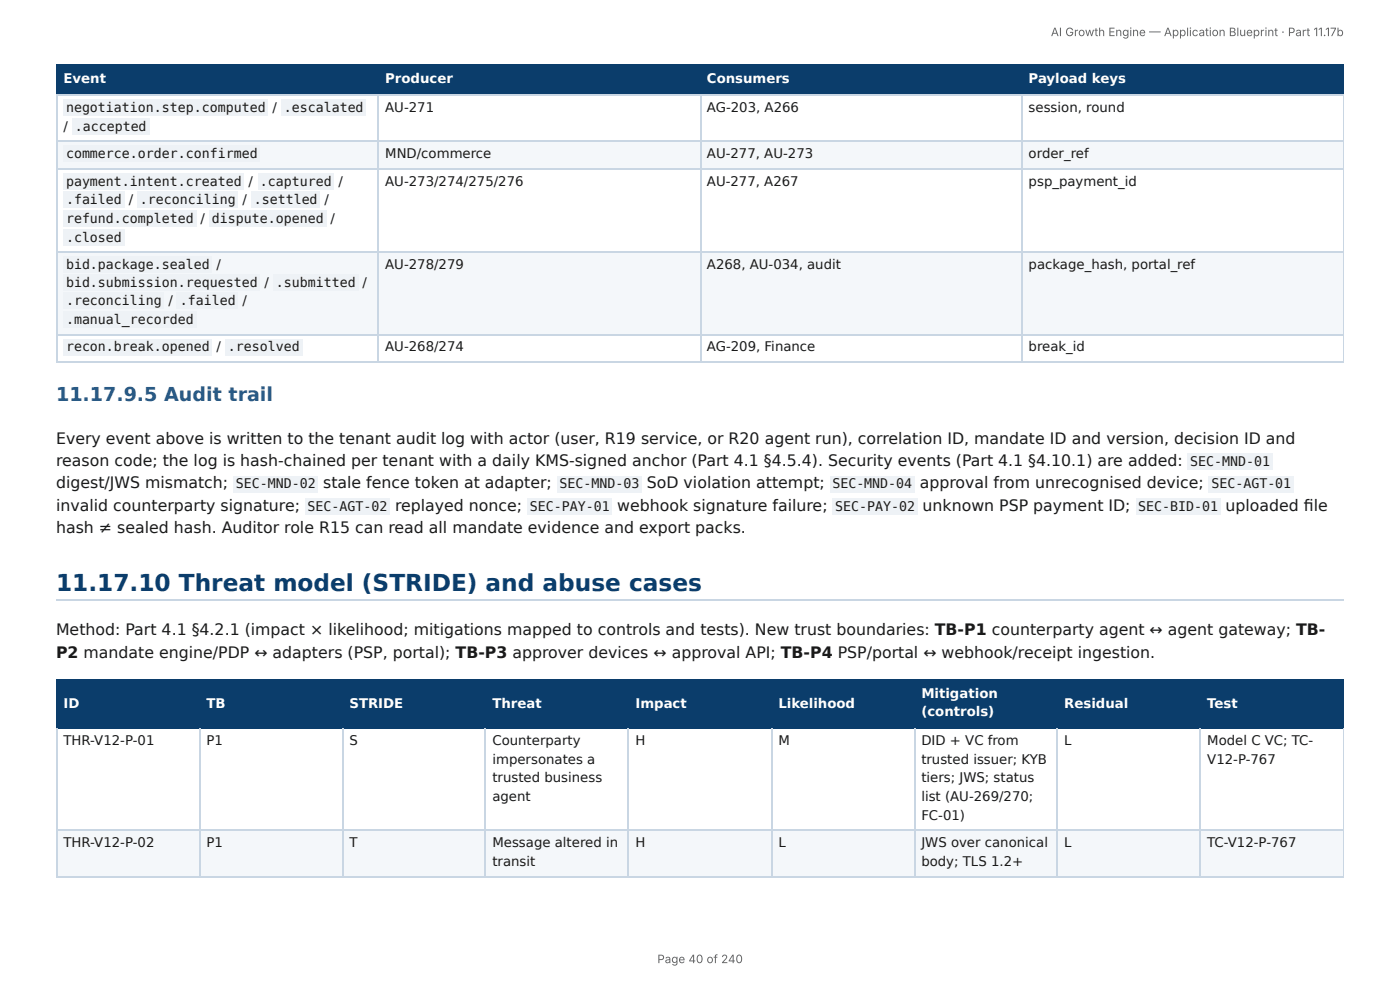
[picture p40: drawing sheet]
<svg xmlns="http://www.w3.org/2000/svg" width="297mm" height="210mm" viewBox="0 0 297 210" stroke-linecap="round" stroke-linejoin="round" font-family="sans-serif">
<defs><g id="words">
<text font-size="4.9" fill="#0b3d6b" x="11.9" y="125.4">11.17.10 Threat model (STRIDE) and abuse cases</text>
<text font-size="4.1" fill="#1f5a8c" x="11.9" y="85.2">11.17.9.5 Audit trail</text>
<g font-size="3.3" fill="#1a1a1a">
<text x="11.9" y="94.2">Every event above is written to the tenant audit log with actor (user, R19 service, or R20 agent run), correlation ID, mandate ID and version, decision ID and</text>
<text x="11.9" y="99">reason code; the log is hash-chained per tenant with a daily KMS-signed anchor (Part 4.1 §4.5.4). Security events (Part 4.1 §4.10.1) are added:</text>
<text x="11.9" y="103.7">digest/JWS mismatch;</text>
<text x="68.6" y="103.7">stale fence token at adapter;</text>
<text x="137.4" y="103.7">SoD violation attempt;</text>
<text x="195.4" y="103.7">approval from unrecognised device;</text>
<text x="11.9" y="108.5">invalid counterparty signature;</text>
<text x="11.9" y="113.2">hash ≠ sealed hash. Auditor role R15 can read all mandate evidence and export packs.</text>
<text x="83.9" y="108.5">replayed nonce;</text>
<text x="131.1" y="108.5">webhook signature failure;</text>
<text x="196" y="108.5">unknown PSP payment ID;</text>
<text x="260.3" y="108.5">uploaded fi le</text>
<text x="11.9" y="134.9">Method: Part 4.1 §4.2.1 (impact × likelihood; mitigations mapped to controls and tests). New trust boundaries: TB-P1 counterparty agent ↔︎</text>
<text x="248" y="134.9">agent gateway; TB-</text>
<text x="11.9" y="139.7">P2 mandate engine/PDP ↔︎</text>
<text x="57.9" y="139.7">adapters (PSP, portal); TB-P3 approver devices ↔︎</text>
<text x="142.7" y="139.7">approval API; TB-P4 PSP/portal ↔︎</text>
<text x="200" y="139.7">webhook/receipt ingestion.</text>
</g>
<g font-size="2.8" fill="#fff">
<text x="13.5" y="17.7">Event</text>
<text x="81.8" y="17.7">Producer</text>
<text x="150.2" y="17.7">Consumers</text>
<text x="218.5" y="17.7">Payload keys</text>
<text x="195.7" y="148.2">Mitigation</text>
<text x="13.5" y="150.3">ID</text>
<text x="43.9" y="150.3">TB</text>
<text x="74.2" y="150.3">STRIDE</text>
<text x="104.6" y="150.3">Threat</text>
<text x="135" y="150.3">Impact</text>
<text x="165.3" y="150.3">Likelihood</text>
<text x="195.7" y="152.1">(controls)</text>
<text x="226" y="150.3">Residual</text>
<text x="256.4" y="150.3">Test</text>
</g>
<g font-size="2.8" fill="#1a1a1a">
<text x="14" y="23.8">negotiation.step.computed</text>
<text x="57.9" y="23.8">/</text>
<text x="60.3" y="23.8">.escalated</text>
<text x="81.8" y="23.8">AU-271</text>
<text x="150.2" y="23.8">AG-203, A266</text>
<text x="218.5" y="23.8">session, round</text>
<text x="13.5" y="27.8">/</text>
<text x="15.9" y="27.8">.accepted</text>
<text x="14" y="33.6">commerce.order.confirmed</text>
<text x="81.8" y="33.6">MND/commerce</text>
<text x="150.2" y="33.6">AU-277, AU-273</text>
<text x="218.5" y="33.6">order_ref</text>
<text x="14" y="39.4">payment.intent.created</text>
<text x="52.8" y="39.4">/</text>
<text x="55.2" y="39.4">.captured</text>
<text x="71.9" y="39.4">/</text>
<text x="81.8" y="39.4">AU-273/274/275/276</text>
<text x="150.2" y="39.4">AU-277, A267</text>
<text x="218.5" y="39.4">psp_payment_id</text>
<text x="14" y="43.4">.failed</text>
<text x="14" y="47.4">refund.completed</text>
<text x="27.3" y="43.4">/</text>
<text x="29.7" y="43.4">.reconciling</text>
<text x="42.6" y="47.4">/</text>
<text x="45" y="47.4">dispute.opened</text>
<text x="51.5" y="43.4">/</text>
<text x="53.9" y="43.4">.settled</text>
<text x="68.9" y="43.4">/</text>
<text x="70.2" y="47.4">/</text>
<text x="14" y="51.3">.closed</text>
<text x="14" y="57.2">bid.package.sealed</text>
<text x="46" y="57.2">/</text>
<text x="81.8" y="57.2">AU-278/279</text>
<text x="150.2" y="57.2">A268, AU-034, audit</text>
<text x="218.5" y="57.2">package_hash, portal_ref</text>
<text x="14" y="60.9">bid.submission.requested</text>
<text x="14" y="64.8">.reconciling</text>
<text x="35.8" y="64.8">/</text>
<text x="38.2" y="64.8">.failed</text>
<text x="51.5" y="64.8">/</text>
<text x="56.2" y="60.9">/</text>
<text x="58.6" y="60.9">.submitted</text>
<text x="77" y="60.9">/</text>
<text x="14" y="68.8">.manual_recorded</text>
<text x="14" y="74.6">recon.break.opened</text>
<text x="46" y="74.6">/</text>
<text x="48.4" y="74.6">.resolved</text>
<text x="81.8" y="74.6">AU-268/274</text>
<text x="150.2" y="74.6">AG-209, Finance</text>
<text x="218.5" y="74.6">break_id</text>
<text x="252.8" y="99">SEC-MND-01</text>
<text x="50.1" y="103.7">SEC-MND-02</text>
<text x="118.8" y="103.7">SEC-MND-03</text>
<text x="176.8" y="103.7">SEC-MND-04</text>
<text x="257.3" y="103.7">SEC-AGT-01</text>
<text x="65.3" y="108.5">SEC-AGT-02</text>
<text x="112.5" y="108.5">SEC-PAY-01</text>
<text x="177.4" y="108.5">SEC-PAY-02</text>
<text x="241.7" y="108.5">SEC-BID-01</text>
<text x="13.5" y="158.2">THR-V12-P-01</text>
<text x="43.9" y="158.2">P1</text>
<text x="74.2" y="158.2">S</text>
<text x="104.6" y="158.2">Counterparty</text>
<text x="135" y="158.2">H</text>
<text x="165.3" y="158.2">M</text>
<text x="195.7" y="158.2">DID + VC from</text>
<text x="226" y="158.2">L</text>
<text x="256.4" y="158.2">Model C VC; TC-</text>
<text x="104.6" y="162.2">impersonates a</text>
<text x="104.6" y="166.2">trusted business</text>
<text x="195.7" y="162.2">trusted issuer; KYB</text>
<text x="195.7" y="166.2">tiers; JWS; status</text>
<text x="256.4" y="162.2">V12-P-767</text>
<text x="104.6" y="170.1">agent</text>
<text x="195.7" y="170.1">list (AU-269/270;</text>
<text x="13.5" y="179.9">THR-V12-P-02</text>
<text x="43.9" y="179.9">P1</text>
<text x="74.2" y="179.9">T</text>
<text x="104.6" y="179.9">Message altered in</text>
<text x="135" y="179.9">H</text>
<text x="165.3" y="179.9">L</text>
<text x="195.7" y="174.1">FC-01)</text>
<text x="195.7" y="179.9">JWS over canonical</text>
<text x="226" y="179.9">L</text>
<text x="256.4" y="179.9">TC-V12-P-767</text>
<text x="104.6" y="183.9">transit</text>
<text x="195.7" y="183.9">body; TLS 1.2+</text>
</g>
<g font-size="2.5" fill="#666">
<text x="223.2" y="7.7">AI Growth Engine — Application Blueprint · Part 11.17b</text>
<text x="139.6" y="204.5">Page 40 of 240</text>
</g>
</g></defs>
<g fill="#0b3d6b">
<path d="M12.2 14h68.2v6.1h-68.2z"/>
<path d="M80.4 14h68.3v6.1h-68.3z"/>
<path d="M148.7 14h68.3v6.1h-68.3z"/>
<path d="M217 14h68.4v6.1h-68.4z"/>
</g>
<g fill="#f4f7fa">
<path d="M12.2 29.9h68.2v5.8h-68.2z"/>
<path d="M80.4 29.9h68.3v5.8h-68.3z"/>
<path d="M148.7 29.9h68.3v5.8h-68.3z"/>
<path d="M217 29.9h68.4v5.8h-68.4z"/>
<path d="M12.2 53.4h68.2v17.8h-68.2z"/>
<path d="M80.4 53.4h68.3v17.8h-68.3z"/>
<path d="M148.7 53.4h68.3v17.8h-68.3z"/>
<path d="M217 53.4h68.4v17.8h-68.4z"/>
</g>
<path d="M11.9 13.9h273.5M12 13.8v6.6M80.3 13.8v6.6M148.8 13.8v6.6M217.1 13.8v6.6M11.9 20.2h273.5" fill="none" stroke="#0b3d6b" stroke-width=".26"/>
<path d="M285.3 13.8v6.6" fill="none" stroke="#0b3d6b" stroke-width=".21"/>
<path d="M11.9 20.2h273.5M11.9 30h273.5M11.9 35.9h273.5M12 20.4v56.6M80.3 20.4v56.6M148.8 20.4v56.6M217.1 20.4v56.6M11.9 53.6h273.5M11.9 71h273.5M11.9 76.9h273.5M11.9 127.4h273.5" fill="none" stroke="#c9d6e3" stroke-width=".26"/>
<path d="M285.3 20.4v56.6" fill="none" stroke="#c9d6e3" stroke-width=".21"/>
<g fill="#0b3d6b">
<path d="M12.2 144.5h30.1v10.3h-30.1z"/>
<path d="M42.3 144.5h30.5v10.3h-30.5z"/>
<path d="M72.8 144.5h30.4v10.3h-30.4z"/>
<path d="M103.2 144.5h30.4v10.3h-30.4z"/>
<path d="M133.6 144.5h30.2v10.3h-30.2z"/>
<path d="M163.8 144.5h30.4v10.3h-30.4z"/>
<path d="M194.2 144.5h30.4v10.3h-30.4z"/>
<path d="M224.6 144.5h30.5v10.3h-30.5z"/>
<path d="M255.1 144.5h30.3v10.3h-30.3z"/>
</g>
<g fill="#f4f7fa">
<path d="M12.2 176.2h30.1v9.8h-30.1z"/>
<path d="M42.3 176.2h30.5v9.8h-30.5z"/>
<path d="M72.8 176.2h30.4v9.8h-30.4z"/>
<path d="M103.2 176.2h30.4v9.8h-30.4z"/>
<path d="M133.6 176.2h30.2v9.8h-30.2z"/>
<path d="M163.8 176.2h30.4v9.8h-30.4z"/>
<path d="M194.2 176.2h30.4v9.8h-30.4z"/>
<path d="M224.6 176.2h30.5v9.8h-30.5z"/>
<path d="M255.1 176.2h30.3v9.8h-30.3z"/>
</g>
<path d="M11.9 144.3h273.5M11.9 154.6h273.5M12 144.2v10.6M42.5 144.2v10.6M72.9 144.2v10.6M103.1 144.2v10.6M133.5 144.2v10.6M163.9 144.2v10.6M194.3 144.2v10.6M224.5 144.2v10.6M254.9 144.2v10.6" fill="none" stroke="#0b3d6b" stroke-width=".26"/>
<path d="M285.3 144.2v10.6" fill="none" stroke="#0b3d6b" stroke-width=".21"/>
<path d="M12 154.8v31.2M42.5 154.8v31.2M72.9 154.8v31.2M103.1 154.8v31.2M133.5 154.8v31.2M163.9 154.8v31.2M194.3 154.8v31.2M224.5 154.8v31.2M254.9 154.8v31.2M11.9 176.3h273.5M11.9 186.1h273.5" fill="none" stroke="#c9d6e3" stroke-width=".26"/>
<path d="M285.3 154.8v31.2" fill="none" stroke="#c9d6e3" stroke-width=".21"/>
<g fill="#eef2f6">
<path d="M13.5 21.2h43.4v3.4h-43.4z"/>
<path d="M59.8 21.2h18v3.4h-18z"/>
<path d="M15.3 25.1h16.4v3.5h-16.4z"/>
<path d="M13.5 31h41.8v3.4h-41.8z"/>
<path d="M13.5 36.8h38.4v3.4h-38.4z"/>
<path d="M54.8 36.8h16.1v3.4h-16.1z"/>
<path d="M13.5 40.7h13v3.5h-13z"/>
<path d="M29.1 40.7h21.4v3.5h-21.4z"/>
<path d="M53.4 40.7h14.6v3.5h-14.6z"/>
<path d="M13.5 44.7h28.3v3.5h-28.3z"/>
<path d="M44.4 44.7h24.9v3.5h-24.9z"/>
<path d="M13.5 48.7h13v3.4h-13z"/>
<path d="M13.5 54.5h31.5v3.4h-31.5z"/>
<path d="M13.5 58.2h41.8v3.4h-41.8z"/>
<path d="M57.9 58.2h18.3v3.4h-18.3z"/>
<path d="M13.5 62.2h21.4v3.4h-21.4z"/>
<path d="M37.6 62.2h12.9v3.4h-12.9z"/>
<path d="M13.5 66.1h28.3v3.5h-28.3z"/>
<path d="M13.5 72h31.5v3.4h-31.5z"/>
<path d="M47.9 72h16.4v3.4h-16.4z"/>
<path d="M252.1 96.3h18.3v3.4h-18.3z"/>
<path d="M49.5 101.1h18v3.4h-18z"/>
<path d="M118.3 101.1h18v3.4h-18z"/>
<path d="M176.2 101.1h18v3.4h-18z"/>
<path d="M256.6 101.1h18.3v3.4h-18.3z"/>
<path d="M64.8 105.8h18v3.5h-18z"/>
<path d="M111.9 105.8h18v3.5h-18z"/>
<path d="M176.7 105.8h18.3v3.5h-18.3z"/>
<path d="M241.3 105.8h18v3.5h-18z"/>
</g>
<use href="#words"/>
</svg>
